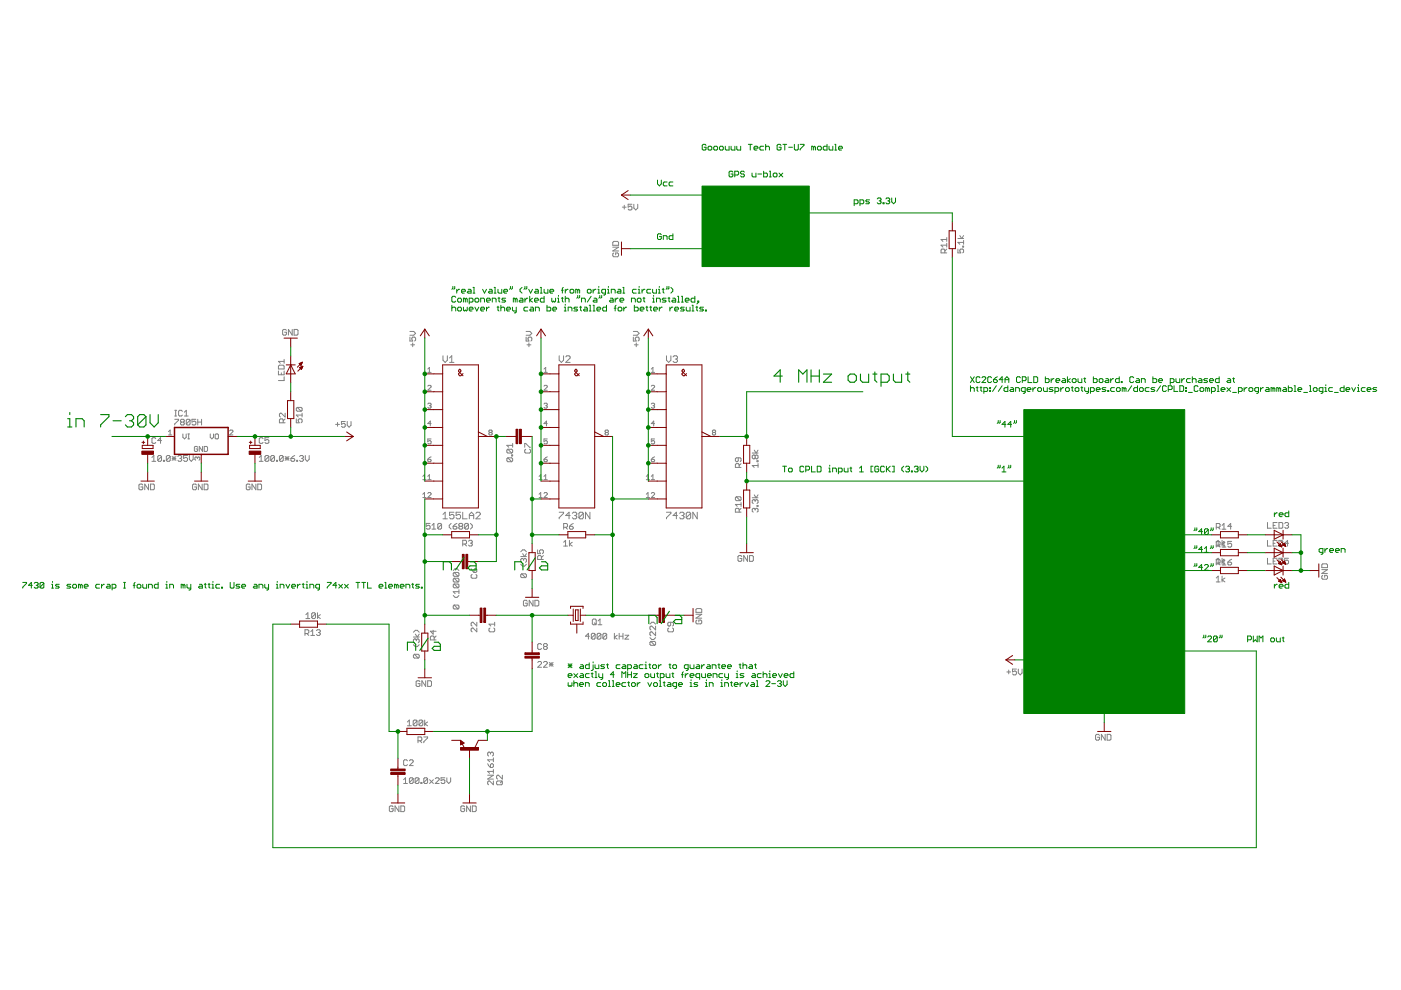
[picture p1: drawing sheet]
<svg xmlns="http://www.w3.org/2000/svg" width="297mm" height="210mm" viewBox="0 0 297 210" stroke-linecap="round" stroke-linejoin="round" font-family="sans-serif">
<g fill="none" stroke="#808080" stroke-width=".21">
<path d="M129.9 52.4h1.2l-1.2 .8h1.2M130.1 53.6l-.2 .2v.4l.2 .2h.8l.2-.2v-.4l-.2-.2h-.4v.4M130.1 51.2h.8l.2 .2v.6h-1.2v-.6zM132 43.9h.8M132.4 43.5v.8M134 43.3h-.8v.6l.4-.2 .4 .2v.4l-.2 .2h-.4l-.2-.2M134.4 43.3v.8l.4 .4 .4-.4v-.8M200.3 53.6v-.6l-.2-.2h-.4l-.2 .2v.6h1.2M200.7 52.8l-.4 .4M200.7 52h-1.2l.4 .4M200.7 50.4v.8M200.7 51.6v.8"/>
<path d="M200.7 50.8h-1.2l.4 .4M203.1 52.8v.8h.6l-.2-.4 .2-.4h.4l.2 .2v.4l-.2 .2M203.1 50.6h1.2M203.5 50l.4 .6 .4-.6M204.1 52.2h.2v.2h-.2zM204.3 51v.8M204.3 51.4h-1.2l.4 .4M59 78.7v.8h1.2v-.8M59.2 77.4h.8l.2 .2v.6h-1.2v-.6zM59.6 79.1v.4M60.2 79.9v.8h-1.2M60.2 76.2v.8"/>
<path d="M60.2 76.6h-1.2l.4 .4M60.7 70l-.2-.2h-.4l-.2 .2v.8l.2 .3h.4l.2-.3v-.4h-.4M62 69.8v1.3l-.8-1.3v1.3M62.4 69.8h.6l.2 .2v.8l-.2 .3h-.6zM86.9 71.5v.8h.6l-.2-.4 .2-.4h.4l.2 .2v.4l-.2 .2M86.9 70.3h.8l.4 .4-.4 .4h-.8M87.1 73.1h.8M87.5 72.7v.8M90.7 78.3l.3-.4v1.1M90.7 79h.7M93.9 75.4v1l.5 .4 .4-.4v-1M95.3 75.9l.5-.5v1.4"/>
<path d="M95.3 76.8h.9M111.5 71.5v.8h.6l-.1-.6 .1-.2h.5l.2 .2v.4l-.2 .2M111.5 70.3h.9l.4 .4-.4 .4h-.9M111.7 73.1h.9M112.1 72.7v.8M115.3 79h.7M115.3 78.3l.4-.4v1.1M118.6 75.4v1l.4 .4 .5-.4v-1M120 75.7l.2-.3h.4l.3 .3v.2l-.9 .9h.9M134.3 71.5v.8h.6l-.2-.4 .2-.4h.4l.2 .2v.4l-.2 .2M134.3 70.3h.8l.4 .4-.4 .4h-.8M134.5 73.1h.8"/>
<path d="M134.9 72.7v.8M138.1 79h.7M138.1 78.3l.3-.4v1.1M141.3 75.4v1l.5 .4 .4-.4v-1M142.7 75.7l.2-.3h.5l.2 .3-.2 .4M143.2 76.1h.2M143.4 76.1l.2 .3-.2 .4h-.5l-.2-.2M32.2 97l.4-.4v1.2M32.2 97.8h.8M33 93l-.2-.2h-.4l-.2 .2v.8l.2 .2h.4l.2-.2M34.2 96.8v.8l-.2 .2h-.4l-.2-.2M34.2 96.8l-.2-.2h-.4l-.2 .2v.8"/>
<path d="M34.2 96.8l-.8 .8M34.2 93.4h-.8l.6-.6v1.2M34.6 97.6h.3v.2h-.3zM35.7 92.2h.7M35.7 91.5l.4-.3v1M36.1 96.8v.8l-.2 .2h-.4l-.2-.2M36.1 96.8l-.2-.2h-.4l-.2 .2v.8M36.1 96.8l-.8 .8M36.5 96.8l.8 .8M36.5 97.2h.8M36.9 96.8v.8M37 88.9h.9v.2l-.9 .8v.2"/>
<path d="M37 88.2h.4M37 87h.4M37.3 87v1.2M37.3 96.8l-.8 .8M37.7 96.8l.2-.2h.4l.2 .2-.2 .4M38.1 97.2h.2M38.3 97.2l.2 .2-.2 .4h-.4l-.2-.2M38.5 89.5l-.2-.2 .2-.4h.4l.2 .2-.2 .4M38.5 89.5l-.2 .2 .2 .4h.4l.2-.2-.2-.4M38.5 89.5h.4M38.7 87.2l-.2-.2h-.4l-.2 .2v.8l.2 .2h.4l.2-.2M38.8 92v.7l.3 .3 .4-.3v-.7"/>
<path d="M39.1 87.4l.4-.4v1.2M39.1 88.2h.8M39.8 96.6h-.9v.6l.4-.2 .5 .2v.4l-.3 .2h-.4l-.2-.2M39.8 93h.4M39.8 92h.4M40 92v1M40.2 96.6v.8l.4 .4 .4-.4v-.8M40.3 89.1l-.2-.2h-.4l-.2 .2v.8M40.3 89.1v.8l-.2 .2h-.4l-.2-.2M40.3 89.1l-.8 .8M41.5 88.9h-.8v.6l.4-.2 .4 .2v.4l-.2 .2h-.4l-.2-.2M41.8 97.1l-.1-.2-.4 .2v.3l.2 .2"/>
<path d="M41.8 97.1l.2-.2 .4 .2v.3l-.2 .2M41.8 97.1v.1M41.9 94.8l-.2-.1h-.3l-.2 .1v.7l.2 .2h.3l.2-.5h-.3M41.9 89.5h.8M41.9 88.9v1.2M42.7 88.9v1.2M42.9 94.7v1l-.7-1v1M43.3 94.7h.5l.2 .1v.7l-.2 .2h-.5zM44.6 92v.7l.3 .3 .4-.3v-.7M45.6 92.2l.2-.2h.3l.2 .2v.7l-.2 .1-.5-.1zM48.7 91.4l.2-.2 .5 .2v.1l-.7 .7h.7M55 97.8h.8"/>
<path d="M55 97l.4-.4v1.2M55.8 93l-.2-.2h-.4l-.2 .2v.8l.2 .2h.4l.2-.2M57 96.8v.8l-.2 .2h-.4l-.2-.2M57 96.8l-.2-.2h-.4l-.2 .2v.8M57 92.8h-.8v.6l.4-.2 .4 .2v.4l-.2 .2h-.4l-.2-.2M57 96.8l-.8 .8M58.2 96.8v.8l-.2 .2h-.4l-.2-.2M58.2 96.8l-.2-.2h-.4l-.2 .2v.8M58.2 96.8l-.8 .8M58.6 97.6h.2v.2h-.2zM60 96.8v.8l-.2 .2h-.4l-.2-.2M60 96.8l-.2-.2h-.4l-.2 .2v.8"/>
<path d="M60 89.6v-.6l-.1-.2h-.5l-.2 .2v.6h1.3M60 96.8l-.8 .8M60.5 97.2h.8M60.5 87.6v.8l-.9-.8-.4 .2v.4l.2 .2M60.5 96.8l.8 .8M60.5 88.8l-.5 .4M60.9 96.8v.8M61.3 96.8l-.8 .8M61.7 97.2h.6l.2 .4-.2 .2h-.4l-.2-.2zM62.5 96.6l-.8 .6M62.8 88.8v.8h.6l-.2-.4 .2-.4h.4l.3 .2v.4l-.3 .2M62.9 97.6h.2v.2h-.2z"/>
<path d="M63 86.4l-.2 .2v.4l.2 .2h.8M63 86.4h.8l.3 .2v.4l-.3 .2M63 86.4l.8 .8M63.5 96.8l.2-.2h.4l.2 .2-.2 .4M63.9 97.2h.2M64.1 87.6v.8M64.1 88h-1.3l.4 .4M64.1 97.2l.2 .2-.2 .4h-.4l-.2-.2M64.7 96.6v.8l.4 .4 .5-.4v-.8M71.2 90h.8M71.6 89.6v.8M73.2 89.4h-.8v.6l.4-.2 .4 .2v.4l-.2 .2h-.4l-.2-.2"/>
<path d="M73.6 89.4v.8l.4 .4 .4-.4v-.8M90.7 97.4h.5l.2 .3-.2 .2h-.3l-.2-.2zM90.7 81.9l.2-.2h.3l.2 .2v.1l-.7 .7h.7M90.7 85.7l.2-.2h.3l.2 .2-.2 .3M91 86h.2M91.2 86l.2 .2-.2 .3h-.3l-.2-.1M91.4 93.1h-.7v.5l.3-.2 .4 .2v.3l-.2 .2h-.3l-.2-.2M91.4 89.8h-.7l.5-.5v1M91.4 96.9l-.7 .5M103.8 91.7l-.1-.2 .1-.3 .6 .2-.2 .3M103.8 91.7l-.1 .2 .1 .3 .6-.1-.2-.4M103.8 91.7h.4"/>
<path d="M107.7 97.1h.8l.2 .2v.4l-.2 .2M107.7 97.1l-.2 .2v.4l.2 .2h.8M107.7 95.2l-.2 .2v.5l.2 .2h.8M107.7 95.2h.8l.2 .2v.5l-.2 .2M107.7 97.1l.8 .8M107.7 95.2l.8 .9M108.5 96.5h.2v.2h-.2zM108.7 94v.8M108.7 94.4h-1.2l.4 .4M111.3 94.8v-.8h.2l.8 .8h.2M111.5 95.2l-.2 .2v.5l.2 .2h.8l.2-.2v-.5l-.2-.2M115.3 97.4h.6l.1 .3-.1 .2h-.4l-.2-.2z"/>
<path d="M115.3 81.9l.2-.2h.4l.1 .2v.1l-.7 .7h.7M115.3 85.7l.2-.2h.4l.1 .2-.1 .3M115.7 86h.2M115.9 86l.1 .2-.1 .3h-.4l-.2-.1M116 93.1h-.7v.5l.4-.2 .3 .2v.3l-.1 .2h-.4l-.2-.2M116 89.8h-.7l.6-.5v1M116 96.9l-.7 .5M128.5 91.7l-.2-.2 .2-.3h.3l.2 .2-.2 .3M128.5 91.7l-.2 .2 .2 .3h.3l.2-.1-.2-.4M128.5 91.7h.3M138.1 97.4h.5l.2 .3-.5 .2-.2-.2zM138.1 81.9l.2-.2 .5 .2v.1l-.7 .7h.7"/>
<path d="M138.1 85.7l.2-.2h.3l.2 .2-.2 .3M138.4 86h.2M138.6 86l.2 .2-.2 .3h-.3l-.2-.1M138.8 89.8h-.7l.5-.5v1M138.8 93.1h-.7v.5l.3-.2 .4 .2v.3l-.2 .2h-.3l-.2-.2M138.8 96.9l-.7 .5M151.2 91.7l-.2-.2 .2-.3h.4l.1 .2-.1 .3M151.2 91.7l-.2 .2 .2 .3h.4l.1-.1-.1-.4M151.2 91.7h.4M156.5 97.1v.6l-.2 .2-.4-.2v-.4l.2-.2h.8l.2 .2v.4l-.2 .2M156.7 99.1v-.6l-.2-.2h-.4l-.2 .2v.6h1.2M157.1 98.3l-.4 .4"/>
<path d="M159.5 96.1h1.2M159.9 95.4l.4 .7 .4-.7M160.1 96.7l-.2-.2-.4 .2v.4l.2 .2 .4-.2M160.1 96.7l.2-.2 .4 .2v.4l-.2 .2-.4-.2M160.1 96.7v.4M160.5 97.7h.2v.2h-.2zM160.7 98.7h-1.2l.4 .4M160.7 98.3v.8M30.3 102.8l-.2-.2h-.4l-.2 .2v.9l.2 .1h.4l.2-.1v-.4h-.4M31.5 102.6v1.2l-.8-1.2v1.2M31.9 102.6h.6l.2 .2v.9l-.2 .1h-.6zM41.7 102.8l-.3-.2h-.4l-.2 .2v.9l.2 .1h.4l.3-.1v-.4h-.4"/>
<path d="M42.9 102.6v1.2l-.8-1.2v1.2M43.3 102.6h.6l.2 .2v.9l-.2 .1h-.6zM53 102.8l-.2-.2h-.4l-.2 .2v.9l.2 .1h.4l.2-.1v-.4h-.4M54.3 102.6v1.2l-.9-1.2v1.2M54.7 102.6h.6l.2 .2v.9l-.2 .1h-.6zM89.6 101l.4-.4v1.1M89.6 104.8l.4-.4v1.1M89.6 101.7h.7M89.6 105.5h.7M90.7 104.6l.2-.2h.3l.2 .2v.2l-.7 .7h.7M90.7 101l.3-.4v1.1M90.7 101.7h.7"/>
<path d="M91.2 111h-.8v.6l.6-.2 .2 .2v.4l-.2 .2h-.4l-.2-.2M91.6 111.4l.4-.4v1.2M91.6 112.2h.8M93.6 111.2l-.2-.2h-.4l-.2 .2v.8M93.6 111.2v.8l-.2 .2h-.4l-.2-.2M93.6 111.2l-.8 .8M93.9 109.1l.5-.5v1.4M93.9 110h.9M95.7 111l-.5 .4v.4l.5 .4M96.1 111.6h.6l.2 .4-.2 .2h-.4l-.2-.2zM96.2 108.6h-.9v.7l.5-.2 .4 .2v.5l-.2 .2h-.5l-.2-.2M96.9 111l-.8 .6"/>
<path d="M97.5 111.6l-.2-.2 .2-.4h.4l.2 .2-.2 .4M97.5 111.6l-.2 .2 .2 .4h.4l.2-.2-.2-.4M97.5 111.6h.4M97.6 108.6h-.9v.7l.7-.2 .2 .2v.5l-.2 .2h-.5l-.2-.2M98.1 108.6v1.4h.9M98.1 115.4h.6l.2-.2v-.4l-.2-.2h-.6v1.2M98.5 115.4l.4 .4M99.3 111.2l-.2-.2h-.4l-.2 .2v.8M99.3 111.2v.8l-.2 .2h-.4l-.2-.2M99.3 111.2l-.8 .8M99.3 114.8l.2-.2h.4l.2 .2-.2 .4M99.5 110v-.9l.5-.5 .4 .5v.9"/>
<path d="M99.5 109.3h.9M99.7 111l.4 .4v.4l-.4 .4M99.7 115.2h.2M99.9 115.2l.2 .2-.2 .4h-.4l-.2-.2M100.9 108.8l.2-.2h.5l.2 .2v.3l-.9 .9h.9M110.4 119.6l.4 .4h.4l.4-.4M110.4 118h1.2M110.4 117l.4-.4h.4l.4 .4M110.8 117.4l.4 .6 .4-.6M111 118.6l-.2-.2-.4 .2v.4l.2 .2M111 118.6l.2-.2 .4 .2v.4l-.2 .2M111 118.6v.2"/>
<path d="M114 116.6v.8h.6l-.2-.4 .2-.4h.4l.2 .2v.4l-.2 .2M114.3 101.7h.7M114.3 105.5h.7M114.3 101l.3-.4v1.1M114.3 104.8l.3-.4v1.1M114.8 118.6v-.6l-.2-.2h-.4l-.2 .2v.6h1.2M115.2 117.8l-.4 .4M115.3 104.6l.2-.2h.4l.1 .2v.2l-.7 .7h.7M115.3 101.7h.7M115.3 101l.4-.4v1.1M118.6 108.6h.9v.2l-.9 1v.2M119.5 111.8h.6l.2-.2v-.4l-.2-.2h-.6v1.2"/>
<path d="M119.5 115l.4-.4v1.2M119.5 115.8h.8M119.9 111.8l.4 .4M120.7 111.6h.6l.2 .4-.2 .2h-.4l-.2-.2zM120.7 114.6v1.2M120.9 109.3h-.9l.6-.7v1.4M121.3 115l-.6 .4 .6 .4M121.3 108.8l.3-.2h.4l.3 .2-.3 .5M121.5 111l-.8 .6M121.8 109.3h.2M122 109.3l.3 .2-.3 .5h-.4l-.3-.2M123.7 108.8v1l-.3 .2h-.4l-.3-.2"/>
<path d="M123.7 108.8l-.3-.2h-.4l-.3 .2v1M123.7 108.8l-1 1M125.1 108.6v1.4l-1-1.4v1.4M137 101.7h.7M137 105.5h.7M137 101l.4-.4v1.1M137 104.8l.4-.4v1.1M138.1 101.7h.7M138.1 104.6l.2-.2h.3l.2 .2v.2l-.7 .7h.7M138.1 101l.3-.4v1.1M141.3 108.6h.9v.2l-.9 1v.2M143.6 109.3h-.9l.7-.7v1.4"/>
<path d="M144.1 108.8l.2-.2h.5l.2 .2-.2 .5M144.6 109.3h.2M144.8 109.3l.2 .2-.2 .5h-.5l-.2-.2M146.4 108.8v1l-.2 .2h-.5l-.2-.2M146.4 108.8l-.2-.2h-.5l-.2 .2v1M146.4 108.8l-.9 1M147.8 108.6v1.4l-.9-1.4v1.4M156.1 105.3l-.2 .2v.4l.2 .3h.8M156.1 105.3h.8l.2 .2v.4l-.2 .3M156.1 105.3l.8 .9M156.7 108.6v-.6l-.2-.2h-.4l-.2 .2v.6h1.2M157.1 106.6v.8"/>
<path d="M157.1 107.8l-.4 .4M157.1 107h-1.2l.4 .4M157.3 118l-.2-.2h-.4l-.2 .2v.8l.2 .2h.4l.2-.2v-.4h-.4M158.5 117.8v1.2l-.8-1.2v1.2M158.9 117.8h.6l.2 .2v.8l-.2 .2h-.6zM159.5 105.5h1.2M159.9 104.9l.4 .6 .4-.6M160.1 106.2l.2-.3 .4 .3v.4l-.2 .2M160.1 108l.2-.2 .4 .2v.4l-.2 .2M160.1 106.2l-.2-.3-.4 .3v.4l.2 .2M160.1 108l-.2-.2-.4 .2v.4l.2 .2M160.1 106.2v.1"/>
<path d="M160.1 108v.2M160.5 107.2h.2v.2h-.2zM257.9 111.8h.6l.2-.2v-.4l-.2-.2h-.6v1.2M257.9 115.8h.8M257.9 115l.4-.4v1.2M257.9 118.8l.4-.4v1.2M257.9 119.6h.8M257.9 115.6h.6l.2-.2v-.4l-.2-.2h-.6v1.2M257.9 119.4h.6l.2-.2v-.4l-.2-.2h-.6v1.2M258.3 111.8l.4 .4M258.3 115.6l.4 .4M258.3 119.4l.4 .4"/>
<path d="M259.1 114.6v1.2M259.1 118.4v1.2M259.1 112.2h.8M259.1 111.4l.4-.4v1.2M259.1 115.2l.4-.4v1.2M259.1 119l.4-.4v1.2M259.1 116h.8M259.1 119.8h.8M259.7 115l-.6 .4 .6 .4M259.7 118.8l-.6 .4 .6 .4M260.3 119.2h.6l.2 .4-.2 .2h-.4l-.2-.2zM261.1 111.6h-.8l.6-.6v1.2"/>
<path d="M261.1 114.8h-.8v.6l.4-.2 .4 .2v.4l-.2 .2h-.4l-.2-.2M261.1 118.6l-.8 .6M268.7 114.6v1.2h.8M268.7 118.4v1.2h.8M268.7 110.8v1.2h.8M269.9 119h.4M269.9 115.2h.4M269.9 111.4h.4M270.8 114.6h-.9v1.2h.9M270.8 118.4h-.9v1.2h.9M270.8 110.8h-.9v1.2h.9M271.2 114.6h.6l.2 .2v.8l-.2 .2h-.6z"/>
<path d="M271.2 118.4h.6l.2 .2v.8l-.2 .2h-.6zM271.2 110.8h.6l.2 .2v.8l-.2 .2h-.6zM272.4 111l.2-.2h.4l.2 .2-.2 .4M272.8 111.4h.2M273 111.4l.2 .2-.2 .4h-.4l-.2-.2M273.2 118.4h-.8v.6l.4-.2 .4 .2v.4l-.2 .2h-.4l-.2-.2M273.2 115.2h-.8l.6-.6v1.2M280.4 119.5h.9l.2 .3v.6h-1.3v-.6zM64.7 134.3h.6l.2-.2v-.4l-.2-.2h-.6v1.2M64.9 130.3l.4-.4v1.2M64.9 131.1h.8M65.1 134.3l.4 .4"/>
<path d="M65.9 133.9l.4-.4v1.2M65.9 134.7h.8M66.9 130.1v.8l-.2 .2h-.4l-.2-.2M66.9 130.1l-.2-.2h-.4l-.2 .2v.8M66.9 130.1l-.8 .8M67.1 133.7l.2-.2h.4l.2 .2-.2 .4M67.3 129.9v1.2M67.5 134.1h.2M67.7 134.1l.2 .2-.2 .4h-.4l-.2-.2M67.9 130.3l-.6 .4 .6 .4M87.7 136.7l.4 .4h.4l.4-.4M87.7 135.1h1.2"/>
<path d="M87.7 134l.4-.4h.4l.4 .4M87.9 138.7l-.2 .2v.4l.2 .2h.8M87.9 138.7h.8l.2 .2v.4l-.2 .2M87.9 138.7l.8 .8M88.1 134.5l.4 .6 .4-.6M88.3 135.7l-.2-.2-.4 .2v.4l.2 .2M88.3 135.7l.2-.2 .4 .2v.4l-.2 .2M88.3 135.7v.2M91.8 133.6v.9l-.6-.7h1.3M92.1 135.7v-.6l-.3-.2h-.4l-.2 .2v.6h1.3M92.5 134.9l-.4 .4M96.1 126.3l.4 .4h.4l.4-.4"/>
<path d="M96.1 121l.4-.4h.4l.4 .4M96.3 121.4l.8 .8M96.3 121.4l-.2 .2v.4l.2 .2h.8M96.3 122.6l-.2 .2v.4l.2 .2h.8M96.3 123.8l-.2 .2v.4l.2 .2h.8M96.3 128.3l-.2 .2v.4l.2 .2h.8M96.3 128.3h.8l.2 .2v.4l-.2 .2M96.3 121.4h.8l.2 .2v.4l-.2 .2M96.3 122.6h.8l.2 .2v.4l-.2 .2M96.3 123.8h.8l.2 .2v.4l-.2 .2M96.3 128.3l.8 .8M96.3 123.8l.8 .8"/>
<path d="M96.3 122.6l.8 .8M97.3 125v.9M97.3 125.5h-1.2l.4 .4M99.9 120.6l.6 .8M100.1 121.8l-.2 .2v.4l.2 .2h.8l.2-.2v-.4l-.2-.2M100.5 120.8l.2-.2 .4 .2v.4l-.2 .2h-.4zM101.1 131.9v.8l-.8-.8-.4 .2v.4l.2 .2M101.1 133.2v.8l-.8-.8-.4 .1v.5l.2 .2M103.9 133.2l-.2 .1v.5l.2 .2h.8l.2-.2v-.5l-.2-.1M104.9 131.9v.8M104.9 132.3h-1.2l.4 .4M110.6 121.7l-.2 .2v.4l.2 .2h.8"/>
<path d="M110.6 121.7h.8l.2 .2v.4l-.2 .2M110.6 121.7l.8 .8M111.8 127.5l-.2-.2h-.4l-.2 .2v.8l.2 .2h.4l.2-.2v-.4h-.4M113 127.3v1.2l-.8-1.2v1.2M113.4 127.3h.6l.2 .2v.8l-.2 .2h-.6zM114.8 136.7l-.2-.2h-.4l-.2 .2v.8l.2 .2h.4l.2-.2M115.4 137.1h.4M115.4 137.1l-.2-.2 .2-.4h.4l.2 .2-.2 .4M115.4 137.1l-.2 .2 .2 .4h.4l.2-.2-.2-.4M125 134.9h-.9l.7-.6v1.2M125.8 131.3h.4l.2 .2v.8l-.2 .2h-.4l-.2-.2v-.8zM126 132.1l.4 .4"/>
<path d="M126.2 134.5l-.2-.2h-.4l-.2 .2v.8M126.2 134.5v.8l-.2 .2h-.4l-.2-.2M126.2 134.5l-.8 .8M126.8 132.5h.8M126.8 131.7l.4-.4v1.2M127.4 134.5l-.2-.2h-.4l-.2 .2v.8M127.4 134.5v.8l-.2 .2h-.4l-.2-.2M127.4 134.5l-.8 .8M128.6 134.5l-.2-.2h-.4l-.2 .2v.8M128.6 134.5v.8l-.2 .2h-.4l-.2-.2M128.6 134.5l-.8 .8M130.3 134.3v1.2"/>
<path d="M130.9 134.7l-.6 .4 .6 .4M131.3 134.9h.8M131.3 134.3v1.2M132.1 134.3v1.2M132.5 134.7h.8l-.8 .8h.8M137.8 132.3l.4-.4h.4l.4 .4M137.8 135.2l.4 .4h.4l.4-.4M138 136l-.2 .2v.4l.2 .2h.8M138 136h.8l.2 .2v.4l-.2 .2M138 136l.8 .8M139 132.8v.8l-.8-.8-.4 .1v.4l.2 .3M139 134v.8l-.8-.8-.4 .2v.4l.2 .2"/>
<path d="M141.8 133.2l-.2 .1v.5l.2 .2h.8l.2-.2v-.5l-.2-.1M142.2 131.9v.6l-.2 .2-.4-.2v-.4l.2-.2h.8l.2 .2v.4l-.2 .2M147.6 129.2l.2-.2h.8l.2 .2v.6h-1.2zM147.6 130.2h1.2l-1.2 .9h1.2M147.8 131.5l-.2 .2v.4l.2 .2h.8l.2-.2v-.4l-.2-.2h-.4v.4M257.9 123.4h.8M257.9 122.6l.4-.4v1.2M259.1 122.2v1.2M259.7 122.6l-.6 .4 .6 .4M280.2 120.8h1.3l-1.3 .8h1.3M280.4 122l-.2 .2v.4l.2 .2h.9l.2-.2v-.4l-.2-.2h-.4v.4M86.4 153.1l.4-.4v1.2"/>
<path d="M86.4 153.9h.8M88.4 152.9l-.2-.2h-.4l-.2 .2v.8M88.4 152.9v.8l-.2 .2h-.4l-.2-.2M88.4 152.9l-.8 .8M88.6 157.1h.6l.2-.2v-.4l-.2-.2h-.6v1.2M89 144.5l-.2-.2h-.4l-.2 .2v.9l.2 .1h.4l.2-.1v-.5h-.4M89 157.1l.4 .4M89.6 152.9l-.2-.2h-.4l-.2 .2v.8M89.6 152.9v.8l-.2 .2h-.4l-.2-.2M89.6 152.9l-.8 .8M89.9 156.3h.8v.2l-.8 .8v.2M90 152.7v1.2"/>
<path d="M90.3 144.3v1.2l-.8-1.2v1.2M90.7 153.1l-.7 .4 .7 .4M90.7 144.3h.6l.2 .2v.9l-.2 .1h-.6zM104 159.7l.2-.2 .4 .2v.4l-.2 .2M104 159.7l-.2-.2-.4 .2v.4l.2 .2M104 159.7v.2M114 140.5l.2-.2h.4l.2 .2v.2l-.8 .8h.8M115.2 140.5l.2-.2h.4l.2 .2v.2l-.8 .8h.8M116.5 140.5l.8 .8M116.5 140.9h.8M116.9 140.5v.8M117.3 140.5l-.8 .8"/>
<path d="M213.5 142.5h.8M213.9 142.1v.8M215.5 141.9h-.8v.6l.4-.2 .4 .2v.4l-.2 .2h-.4l-.2-.2M215.9 141.9v.8l.4 .4 .4-.4v-.8M233.1 155.9l-.2-.2h-.4l-.2 .2v.8l.2 .2h.4l.2-.2v-.4h-.4M234.3 155.7v1.2l-.8-1.2v1.2M234.7 155.7h.6l.2 .2v.8l-.2 .2h-.6zM83.4 171.1l-.3-.2h-.4l-.2 .2v.8l.2 .2h.4l.3-.2v-.4h-.4M84.6 170.9v1.2l-.8-1.2v1.2M85 170.9h.6l.2 .2v.8l-.2 .2h-.6zM85.6 165.3l.4-.4v1.2M85.6 166.1h.8"/>
<path d="M86.4 161.3l-.2-.2h-.4l-.2 .2v.8l.2 .2h.4l.2-.2M86.8 161.3l.2-.2h.4l.2 .2v.2l-.8 .8h.8M87.6 165.1v.8l-.2 .2h-.4l-.2-.2M87.6 165.1l-.2-.2h-.4l-.2 .2v.8M87.6 165.1l-.8 .8M88.8 165.1v.8l-.2 .2h-.4l-.2-.2M88.8 165.1l-.2-.2h-.4l-.2 .2v.8M88.8 165.1l-.8 .8M89.2 165.9h.3v.2h-.3zM90.7 165.1v.8l-.2 .2h-.5l-.1-.2M90.7 165.1l-.2-.2h-.5l-.1 .2v.8M90.7 165.1l-.8 .8"/>
<path d="M91.1 165.3l.8 .8M91.9 165.3l-.8 .8M92.3 165.1l.2-.2h.4l.2 .2v.2l-.8 .8h.8M94.3 164.9h-.8v.6l.4-.2 .4 .2v.4l-.2 .2h-.4l-.2-.2M94.7 164.9v.8l.4 .4 .4-.4v-.8M98.5 171.1l-.2-.2h-.4l-.2 .2v.8l.2 .2h.4l.2-.2v-.4h-.4M99.7 170.9v1.2l-.8-1.2v1.2M100.1 170.9h.7l.2 .2v.8l-.2 .2h-.7zM103.4 164.4h1.2l-1.2 .8h1.2M103.4 161.9l.6 .8M104 162.1l.4-.2 .2 .2v.4l-.2 .2h-.4zM104.6 163.6h-1.2l.4 .4"/>
<path d="M104.6 160.7v.8M104.6 163.2v.8M104.6 165.6v.8l-.8-.8-.4 .2v.4l.2 .2M104.6 161.1h-1.2l.4 .4M105.3 165.8l.2-.2h.8l.2 .2v.4l-.2 .2h-.8l-.2-.2zM106.5 164.4v.8l-.8-.8-.4 .2v.4l.2 .2M106.5 165.6l-.4 .4"/>
</g>
<g fill="none" stroke="#800000" stroke-width=".21">
<path d="M131.8 51.3v2.8M131.8 52.7h1.9M131.8 41.4l1.4 .9M131.8 41.4h1.9M133.2 40.4l-1.4 1M201.2 48.9h1.4v3.8h-1.4zM201.9 47v1.9M201.9 52.7v1.9M60.2 71.7h2.9M60.7 77.4h1.9M61.6 77.4l1 1.9h-1.9zM61.6 71.7v1.9"/>
<path d="M61.6 75.5v5.7M63.4 77.1l.7-.3-.3 .7zM63.5 77.1h.5M63.5 77.9h.6M63.5 77.2h.4M63.5 77h.5M63.6 78h.4M63.6 77.3h.3M63.7 78.1h.3M63.7 77.4h.2M63.7 77.9h.4M63.7 77h.3"/>
<path d="M63.8 78.2h.2M63.8 77.4h.1M63.9 78.3h.1M63.9 77.8h.2M63.9 76.9h.2M64.1 76.8l-1 1.1M64.1 77.7h.1M64.2 77.7l-1.1 1M64.2 77.7l-.3 .6-.4-.4M64.2 77.7l-.7 .2M90.1 79.3h3.8M90.1 69.8l.9 1.4"/>
<path d="M90.1 69.8l-1 1.4M90.1 69.8v1.9M93.9 77.4h7.5v30.3h-7.5zM98.2 79.2l-.5 .5-.5-.3v-.2l.5-.5-.2-.4-.3 .4 1 1M114.7 79.3h3.8M114.7 69.8l1 1.4M114.7 69.8l-.9 1.4M114.7 69.8v1.9M118.5 77.4h7.6v30.3h-7.6zM122.8 79.2l-.5 .5-.4-.3v-.2l.4-.5-.2-.4-.2 .4 .9 1M137.5 79.3h3.7M137.5 69.8l.9 1.4"/>
<path d="M137.5 69.8l-1 1.4M137.5 69.8v1.9M141.2 77.4h7.6v30.3h-7.6zM145.6 79.2l-.5 .5h-.2l-.3-.3v-.2l.5-.5v-.2l-.2-.2-.3 .2v.2l1 1M30.1 93.8h.6M30.2 94.4h2.2v.7h-2.2zM30.4 93.5v.6M31.3 92.5v1.9M31.3 96.3v1.9M35.1 92.5h1.9M42.7 96.3v1.9M48.4 92.5h1.9"/>
<path d="M52.9 93.8h.5M52.9 94.4h2.3v.7h-2.3zM53.1 93.5v.6M54.1 92.5v1.9M54.1 96.3v1.9M61 84.9h1.3v3.9h-1.3zM61.6 83.1v1.8M61.6 88.8v1.8M73 92.5h1.9M73.5 91.6l1.4 .9M74.9 92.5l-1.4 1M90.1 83.1h3.8"/>
<path d="M90.1 86.8h3.8M90.1 90.6h3.8M90.1 94.4h3.8M90.1 98.2h3.8M101.4 91.6l1.9 .9M101.4 92.5h3.8M107.1 92.5h2.3M110.5 92.5h2.3M114.7 83.1h3.8M114.7 86.8h3.8M114.7 90.6h3.8M114.7 94.4h3.8"/>
<path d="M114.7 98.2h3.8M126.1 92.5h3.8M126.1 91.6l1.9 .9M137.5 83.1h3.7M137.5 86.8h3.7M137.5 90.6h3.7M137.5 94.4h3.7M137.5 98.2h3.7M148.8 92.5h3.8M148.8 91.6l1.9 .9M157.6 94.4h1.4v3.8h-1.4zM158.3 92.5v1.9"/>
<path d="M158.3 98.2v1.9M29.9 102h2.8M31.3 100.1v1.9M41.3 102h2.8M42.7 100.1v1.9M52.6 102h2.9M54.1 100.1v1.9M90.1 102h3.8M90.1 105.8h3.8M93.9 113.4h1.9M95.8 112.7h3.7v1.3h-3.7zM95.8 119.1h2.2"/>
<path d="M99.2 119.1h2.2M99.5 113.4h1.9M112.1 117.2h1.4v3.8h-1.4zM112.8 115.3v1.9M114.7 102h3.8M114.7 105.8h3.8M118.5 113.4h1.9M120.4 112.7h3.8v1.3h-3.8zM124.2 113.4h1.9M137.5 102h3.7M137.5 105.8h3.7M156.9 117.2h2.8"/>
<path d="M157.6 103.9h1.4v3.8h-1.4zM158.3 102v1.9M158.3 107.7v1.9M158.3 115.3v1.9M256.9 113.4h1.9M256.9 117.2h1.9M258.8 112.7h3.8v1.3h-3.8zM258.8 116.5h3.8v1.3h-3.8zM262.6 113.4h1.9M262.6 117.2h1.9M268.2 113.4h5.7M268.2 117.2h5.7"/>
<path d="M270.2 112.4l1.8 1-1.8 .9zM270.2 116.2l1.8 1-1.8 .9zM270.7 114.9l1.1 1.1M270.7 118.7l1.1 1M271.1 115.7l.4-.4 .3 .7zM271.1 119.4l.4-.3 .3 .6zM271.1 115.7h.5M271.1 119.4h.5M271.2 115.6h.4M271.2 119.5h.5M271.2 119.3h.4M271.3 115.7h.4"/>
<path d="M271.3 115.5h.3M271.3 119.3h.2M271.3 115.4h.2M271.4 119.2h.1M271.4 119.6h.3M271.4 115.3h.1M271.4 119.1h.1M271.5 115.8h.2M271.6 114.8l1 1M271.6 118.6l1 1M271.6 119.7h.1M271.7 115.9h.1"/>
<path d="M271.9 115.6h.6M271.9 115.6l.7 .2M271.9 115.6l.4-.4 .3 .6M271.9 119.3h.6M272 115.5h.5M272 112.4v1.9M272 116.2v1.9M272 119.3h.4M272.1 115.4h.3M272.1 119.4h.4M272.1 119.2h.3M272.1 115.7h.4"/>
<path d="M272.2 115.3h.2M272.2 119.1h.2M272.3 115.2h.1M272.3 119.5h.2M272.3 119h.1M272.3 115.7h.3M272.3 119l-.4 .4 .7 .2M272.3 119l.3 .6M272.5 119.6h.1M272.5 115.8h.1M279.6 119.5v2.9M61.6 132.3h1.9"/>
<path d="M63.5 131.7h3.8v1.3h-3.8zM67.3 132.3h1.9M89.4 134.2h1.3v3.8h-1.3zM90.1 132.3v1.9M90.1 138v1.9M99.5 130.5h2.3M103 130.5h2.2M111.4 126.6h2.8M112.8 121v1.9M112.8 124.8v1.8M112.8 136.1v2.3M112.8 139.5v2.3"/>
<path d="M120.4 130.5h1.1M121 129v-.5h2.6v.5M121 131.9v.4h2.6v-.4M121.5 129.1v2.7M122 129.3h.6v2.3h-.6zM122.3 132.3v1.9M123 130.5h1.2M123 129.1v2.7M137.5 130.5h2.2M140.9 130.5h2.3M145 130.5h1.9M146.9 129v2.9"/>
<path d="M213.3 139.9l1.4 1M213.3 139.9h1.9M214.7 139l-1.4 .9M256.9 121h1.9M258.8 120.3h3.8v1.3h-3.8zM262.6 121h1.9M268.2 121h5.7M270.2 120l1.8 1-1.8 .9zM270.7 122.5l1.1 1M271.1 123.2h.5M271.2 123.3h.5M271.2 123.1h.4"/>
<path d="M271.3 123h.2M271.4 123.4h.3M271.4 122.9h.1M271.5 122.9l-.4 .3 .7 .3M271.5 122.9l.3 .6M271.5 122.9h.1M271.5 123.4h.2M271.6 122.4l1 1M271.7 123.5h.1M271.9 123.1l.7 .3M271.9 123.1l.4-.3 .3 .6M272 123.1h.5"/>
<path d="M272 120v1.9M272.1 123.2h.4M272.1 123h.3M272.1 122.9h.3M272.2 122.9h.2M272.2 123.3h.3M272.3 122.8h.1M272.4 123.4h.2M277.7 121h1.9M84.4 155.1h1.9M86.3 154.4h3.8v1.3h-3.8zM88.6 143.7h2.9"/>
<path d="M90.1 141.8v1.9M90.1 155.1h1.9M95.8 157h1.8M97.6 157l.8 .5-.8 .4zM98 157.7l.5 .9M98 157.5h-.2v.2l.4-.2-.5-.3v.5M99.5 158.9v1.9M103.3 157h-1.9l-.7 1.5M232.7 155.1h2.8M234.1 153.2v1.9M83 170.2h2.8M84.4 160.8v2.2"/>
<path d="M84.4 164.2v2.3M84.4 168.4v1.8M98.1 170.2h2.9M99.5 168.4v1.8"/>
</g>
<g fill="#800000" stroke="#800000" stroke-width=".21">
<path d="M101.8 128.9h.4v3.1h-.4z"/>
<path d="M102.6 128.9h.4v3.1h-.4z"/>
<path d="M82.8 163.8h3.1v.4h-3.1z"/>
<path d="M82.8 163h3.1v.4h-3.1z"/>
<path d="M30.1 95.7h2.4v.6h-2.4z"/>
<path d="M52.8 95.7h2.5v.6h-2.5z"/>
<path d="M98 117.5h.4v3.1h-.4z"/>
<path d="M98.8 117.5h.4v3.1h-.4z"/>
<path d="M109.4 91h.4v3.1h-.4z"/>
<path d="M110.2 91h.3v3.1h-.3z"/>
<path d="M97.6 158.5h3.9v.5h-3.9z"/>
<path d="M111.3 139.1h3v.4h-3z"/>
<path d="M111.3 138.4h3v.4h-3z"/>
<path d="M139.7 128.9h.4v3.1h-.4z"/>
<path d="M140.5 128.9h.4v3.1h-.4z"/>
</g>
<path d="M37 90.6h11.4v5.7h-11.4z" fill="none" stroke="#800000" stroke-width=".32"/>
<g fill="none" stroke="#008000" stroke-width=".21">
<path d="M139.4 38.2v.8l.4 .4 .4-.4v-.8M141.4 38.6h-.6l-.2 .2v.4l.2 .2h.6M142.7 38.6h-.7l-.1 .2v.4l.1 .2h.7M149.7 30.8l-.2-.2h-.4l-.2 .2v.8l.2 .2h.4l.2-.2v-.4h-.4M150.3 31h.4l.2 .2v.4l-.2 .2h-.4l-.2-.2v-.4zM151.5 31h.4l.2 .2v.4l-.2 .2h-.4l-.2-.2v-.4zM152.8 31h.4l.2 .2v.4l-.2 .2h-.4l-.3-.2v-.4zM153.8 31v.6l.2 .2h.6v-.8M155 31v.6l.2 .2h.6v-.8M155.4 36.5l-.2-.2h-.4l-.2 .2v.8l.2 .2h.4l.2-.2v-.4h-.4M155.8 37.1h.6l.2-.2v-.4l-.2-.2h-.6v1.2M156.2 31v.6l.2 .2h.6v-.8"/>
<path d="M157.8 36.5l-.2-.2h-.4l-.2 .2 .2 .4h.4l.2 .2-.2 .4h-.4l-.2-.2M158.7 30.6h.8M159.1 30.6v1.2M159.4 36.7v.6l.3 .2h.6v-.8M159.9 31.4h.8l-.2-.4h-.4l-.2 .2v.4l.2 .2h.4M160.7 36.9h.8M161.9 36.3v1.2h.6l.2-.2v-.4l-.2-.2h-.6M161.9 31h-.6l-.2 .2v.4l.2 .2h.6M162.3 31.2l.2-.2h.4l.2 .2v.6M162.3 30.6v1.2M163.1 36.3h.2v1.2M163.1 37.5h.4"/>
<path d="M163.9 36.9l.2-.2h.4l.2 .2v.4l-.2 .2h-.4l-.2-.2zM165.2 36.7l.8 .8M165.6 30.8l-.2-.2h-.4l-.2 .2v.8l.2 .2h.4l.2-.2v-.4h-.4M166 36.7l-.8 .8M166 30.6h.8M166.4 30.6v1.2M167.2 31.2h.8M168.4 30.6v1l.2 .2h.4l.2-.2v-1M169.7 30.6h.8v.2l-.8 .8v.2M172.5 31.2l-.4-.2v.8M172.5 31.2v.6M172.5 31.2l.2-.2 .2 .2v.6"/>
<path d="M173.3 31.2l.2-.2h.4l.2 .2v.4l-.2 .2h-.4l-.2-.2zM175.3 30.6v1.2h-.5l-.3-.2v-.4l.3-.2h.5M175.8 31v.6l.2 .2h.6v-.8M177 30.6h.2v1.2M177 31.8h.4M177.8 31.4h.8l-.2-.4h-.4l-.2 .2v.4l.2 .2h.4M133.7 41.4h15.1M133.7 52.7h15.1M140.2 49.8l-.2-.2h-.4l-.2 .2v.8l.2 .2h.4l.2-.2v-.4h-.4M140.6 50.8v-.8h.6l.2 .2v.6M142.7 49.6v1.2h-.7l-.1-.2v-.4l.1-.2h.7M171.6 45.1h30.3v1.9"/>
<path d="M181.1 43.2h.6l.2-.2v-.4l-.2-.2h-.6v1.2M182.3 43.2h.6l.2-.2v-.4l-.2-.2h-.6v1.2M184.4 42.4h-.7l-.1 .2 .1 .2h.4l.3 .2-.3 .2h-.5M186 42.2l.2-.2h.4l.2 .2-.2 .4M186.4 42.6h.2M186.6 42.6l.2 .2-.2 .4h-.4l-.2-.2M187.2 43h.2v.2h-.2zM187.8 42.2l.2-.2h.4l.2 .2-.2 .4M188.2 42.6h.2M188.4 42.6l.2 .2-.2 .4h-.4l-.2-.2M189.1 42v.8l.4 .4 .4-.4v-.8M201.9 54.6v37.9h15.2"/>
<path d="M61.6 73.6v1.9M90.1 71.7v30.3M95.8 64.7v1.2M95.8 65.3l.2-.2h.4l.2 .2v.6M96 60.7v.4l-.2 .2M96.4 60.7v.4l-.2 .2M96.6 63l-.2-.2h-.4l-.2 .2v.8l.2 .3h.4l.2-.3M96.8 61.3v.8M97 63.4l.2-.2h.4l.2 .2v.4l-.2 .3h-.4l-.2-.3zM97 65.3l.2-.2h.4l.2 .2v.4l-.2 .2h-.4l-.2-.2zM97.4 61.3h-.2l-.4 .4M97.9 61.7h.8l-.3-.4h-.4l-.1 .2v.5l.1 .1h.4"/>
<path d="M98.3 65.1v.6l.1 .2 .3-.2 .2 .2 .2-.2v-.6M98.7 63.4v.7M98.7 63.4l-.4-.2v.9M98.7 63.4l.2-.2 .2 .2v.7M99.3 61.3h.4l.2 .2v.6h-.6l-.2-.1 .2-.3h.6M99.5 64.1h.6l.2-.3v-.4l-.2-.2h-.6v1.3M99.5 65.5h.8l-.2-.4h-.4l-.2 .2v.4l.2 .2h.4M100.3 62.1h.4M100.3 60.9h.2v1.2M100.7 63.4l.2-.2h.4l.2 .2v.4l-.2 .3h-.4l-.2-.3zM100.7 65.1l.4 .8 .4-.8M101.9 64.1v-.9h.6l.2 .2v.7"/>
<path d="M101.9 65.5h.8l-.2-.4h-.4l-.2 .2v.4l.2 .2h.4M102.3 61.3l.4 .8 .4-.8M103.1 63.6h.8l-.2-.4h-.4l-.2 .2v.4l.2 .3h.4M103.1 65.1v.8M103.7 65.1h-.2l-.4 .4M103.8 61.3h.4l.2 .2v.6h-.6l-.3-.1 .3-.3h.6M104.4 64.1v-.9h.6l.2 .2v.7M104.8 62.1h.4M104.8 60.9h.2v1.2M105.4 65.1h.4M105.6 61.3v.7l.2 .1h.6v-.8M105.6 64.9v.8l.2 .2"/>
<path d="M105.6 63.2h.4M105.8 63v.8l.2 .3M106.2 65.3l.2-.2h.4l.2 .2v.6M106.2 64.7v1.2M106.8 61.7h.8l-.2-.4h-.4l-.2 .2v.5l.2 .1h.4M107.2 63.2h-.6l-.2 .2 .2 .2h.4l.2 .2-.2 .3h-.6M107.4 65.5h.8l-.2-.4h-.4l-.2 .2v.4l.2 .2h.4M108.2 60.7v.4l-.2 .2M108.6 60.7v.4l-.2 .2M108.6 65.1v.6l.2 .2h.7M109.2 63.4l-.4-.2v.9M109.2 63.4v.7"/>
<path d="M109.2 63.4l.3-.2 .1 .2v.7M109.5 65.1v1l-.4 .2M110.3 63.2h.4l.2 .2v.7h-.6l-.2-.3 .2-.2h.6M110.7 60.9l-.4 .4v.4l.4 .4M111.3 60.7v.4l-.2 .2M111.3 63.2v.9M111.7 60.7v.4l-.2 .2M111.9 63.2h-.2l-.4 .4M111.9 65.1h-.6l-.2 .2v.4l.2 .2h.6M112.1 61.3l.4 .8 .4-.8M112.3 62.8v1.3M112.5 65.1h.4l.2 .2v.6h-.6l-.2-.2 .2-.2h.6"/>
<path d="M112.9 63.2l-.6 .4 .6 .5M113.3 63.6h.8l-.2-.4h-.4l-.2 .2v.4l.2 .3h.4M113.5 61.3h.4l.2 .2v.6h-.6l-.2-.1 .2-.3h.6M113.5 65.9v-.8h.6l.2 .2v.6M114.6 62.1h.4M114.6 60.9h.1v1.2M114.7 71.7v30.3M115.4 61.3v.7l.2 .1h.6v-.8M115.4 62.8v1.3h-.7l-.1-.3v-.4l.1-.2h.7M116 64.7v1.2h.6l.2-.2v-.4l-.2-.2h-.6M116.6 61.7h.8l-.2-.4h-.4l-.2 .2v.5l.2 .1h.4M117 63.2v.6l.2 .3 .2-.3 .2 .3 .2-.3v-.6"/>
<path d="M117.2 65.5h.8l-.2-.4h-.4l-.2 .2v.4l.2 .2h.4M118.2 64.1h.4M118.2 63.2h.2v.9M118.4 62.6v.2M119 61.5h.4M119 63.2h.4M119.2 63v.8l.2 .3M119.4 60.9l-.2 .2v1M119.6 65.1h.2v.8M119.6 65.9h.4M119.8 61.3v.8M119.8 62.8v1.3"/>
<path d="M119.8 64.5v.2M119.8 63.4l.2-.2h.4l.2 .2v.7M120.4 61.3h-.2l-.4 .4M120.5 65.9v-.8h.6l.2 .2v.6M120.9 61.5l.2-.2h.4l.2 .2v.5l-.2 .1h-.4l-.2-.1zM122.5 65.1h-.6l-.2 .2 .8 .4-.2 .2h-.6M122.5 61.5l-.4-.2v.8M122.5 61.5v.6M122.5 62.6v.4l-.2 .2M122.5 61.5l.2-.2 .2 .2v.6M122.9 62.6v.4l-.2 .2M122.9 65.1h.4"/>
<path d="M123.1 64.9v.8l.2 .2M123.3 64.1v-.9h.6l.2 .2v.7M123.9 65.1h.4l.2 .2v.6h-.6l-.2-.2 .2-.2h.6M124.7 61.3h.4l.2 .2v.5l-.2 .1h-.4l-.2-.1v-.5zM124.9 65.9h.4M124.9 64.7h.2v1.2M125.3 62.8l-.8 1.3M125.8 61.3v.8M125.8 65.9h.4M125.8 64.7h.1v1.2M125.9 63.2h.4l.3 .2v.7h-.7l-.1-.3 .1-.2h.7M126.3 61.3h-.1l-.4 .4"/>
<path d="M126.6 65.5h.8l-.2-.4h-.4l-.2 .2v.4l.2 .2h.4M126.8 61.3h.2v.8M126.8 62.1h.4M127 60.7v.2M127.2 62.6v.4l-.2 .2M127.6 62.6v.4l-.2 .2M128.4 62.1h-.6l-.2-.1v-.5l.2-.2h.6v1.1l-.4 .1M128.6 64.7v1.2h-.6l-.2-.2v-.4l.2-.2h.6M128.8 61.3h.2v.8M128.8 62.1h.4M129 60.7v.2M129.4 63.2h.4l.2 .2v.7h-.6l-.2-.3 .2-.2h.6"/>
<path d="M129.6 62.1v-.8h.6l.2 .2v.6M130.2 65.3h.4M130.4 63.2v.9M130.6 64.7l-.2 .2v1M131 61.3h.4l.2 .2v.6h-.6l-.2-.1 .2-.3h.6M131 63.2h-.2l-.4 .4M131.2 65.1h.4l.2 .2v.4l-.2 .2h-.4l-.2-.2v-.4zM131.4 63.6h.8l-.1-.4h-.4l-.3 .2v.4l.3 .3h.4M132.1 62.1h.4M132.1 60.9h.1v1.2M132.2 65.1v.8M132.9 65.1l-.7 .4"/>
<path d="M133.9 64.1v-.9h.6l.2 .2v.7M134.5 64.7v1.2h.6l.2-.2v-.4l-.2-.2h-.6M134.9 61.3h-.6l-.2 .2v.5l.2 .1h.6M135.3 61.3h.2v.8M135.3 62.1h.4M135.3 63.2h.4l.2 .2v.4l-.2 .3h-.4l-.2-.3v-.4zM135.5 60.7v.2M135.7 65.5h.8l-.2-.4h-.4l-.2 .2v.4l.2 .2h.4M136.1 61.3v.8M136.3 63.2h.4M136.5 63v.8l.2 .3M136.7 61.3h-.2l-.4 .4"/>
<path d="M136.9 65.1h.5M137.1 64.9v.8l.3 .2M137.5 71.7v30.3M137.8 65.1h.4M138 61.3h-.6l-.3 .2v.5l.3 .1h.6M138 64.9v.8l.2 .2M138.4 61.3v.7l.2 .1h.6v-.8M138.4 63.2h.2v.9M138.4 64.1h.4M138.6 65.5h.8l-.2-.4h-.4l-.2 .2v.4l.2 .2h.4M138.6 62.6v.2M139.2 64.1v-.9h.6l.2 .2v.7"/>
<path d="M139.6 61.3h.2v.8M139.6 62.1h.4M139.8 60.7v.2M139.8 65.1v.8M140.4 61.3h.4M140.4 65.1l-.6 .4M140.6 61.1v.9l.2 .1M141.2 63.2h-.6l-.2 .2 .8 .4-.2 .3h-.6M141.4 60.7v.4l-.2 .2M141.6 63.2h.4M141.8 60.7v.4l-.2 .2M141.8 63v.8l.2 .3"/>
<path d="M142 65.1v.8M142.2 60.9l.4 .4v.4l-.4 .4M142.6 63.2h.4l.3 .2v.7h-.7l-.2-.3 .2-.2h.7M142.6 65.1h-.2l-.4 .4M143 65.5h.9l-.2-.4h-.4l-.3 .2v.4l.3 .2h.4M143.7 62.8h.2v1.3M143.7 64.1h.4M144.5 62.8h.2v1.3M144.5 64.1h.4M145.1 65.1h-.6l-.2 .2 .8 .4-.2 .2h-.6M145.3 63.6h.8l-.2-.4h-.4l-.2 .2v.4l.2 .3h.4M145.5 65.1v.6l.2 .2h.6v-.8"/>
<path d="M146.7 65.9h.4M146.7 64.7h.2v1.2M147.3 62.8v1.3h-.6l-.2-.3v-.4l.2-.2h.6M147.5 65.1h.4M147.7 64.9v.8l.2 .2M147.9 63.8h.2v.3h-.2zM148.1 64.1l-.4 .4M149.2 65.1h-.7l-.2 .2 .9 .4-.3 .2h-.6M149.6 65.7h.2v.2h-.2zM205.8 79.9l.8 1.2M206.6 79.9l-.8 1.2M211.5 79.9l-.9 .6"/>
<path d="M218 79.9v1.2h.8M219.2 79.9h.6l.2 .2v.8l-.2 .2h-.6zM221.6 79.9v1.2h.6l.2-.2v-.4l-.2-.2h-.6M226.3 79.9v1.2M231.8 79.9v1.2h.6l.2-.2v-.4l-.2-.2h-.6M237.3 79.9v1.2h-.6l-.2-.2v-.4l.2-.2h.6M244.4 79.9v1.2h.6l.3-.2v-.4l-.3-.2h-.6M252.8 79.9v1.2M258.5 79.9v1.2h-.6l-.2-.2v-.4l.2-.2h.6M23.7 92.5h11.4M31.3 98.2v1.9M42.7 98.2v1.9"/>
<path d="M50.3 92.5h22.7M54.1 98.2v1.9M61.6 81.2v1.9M61.6 90.6v1.9M107.1 92.5h-1.9v26.6h-3.8M112.8 92.5v22.8M129.9 92.5v38M165.9 98.8h.9M166.3 98.8v1.3M167.2 99.4l.2-.1h.4l.2 .1v.5l-.2 .2h-.4l-.2-.2zM170.4 99l-.2-.2h-.4l-.2 .2v.9l.2 .2h.4l.2-.2M170.8 99.7h.6l.2-.3v-.4l-.2-.2h-.6v1.3"/>
<path d="M172.1 98.8v1.3h.8M173.3 98.8h.6l.2 .2v.9l-.2 .2h-.6zM175.7 99.3h.2v.8M175.9 98.6v.2M179 99.3v.6l.2 .2h.6v-.8M180.2 99.3h.4M180.4 99v.9l.2 .2M182.2 99.3l.4-.5v1.3M182.9 83.1h-24.6v9.4h-5.7M185.1 98.8h-.4v1.3h.4M186.3 99l-.2-.2h-.4l-.2 .2v.9l.2 .2h.4l.2-.2v-.5h-.4M187.5 99l-.2-.2h-.4l-.2 .2v.9l.2 .2h.4l.2-.2"/>
<path d="M187.9 98.8v1.3M188.1 99.4l.6 .7M188.7 98.8l-.8 .9M189.2 98.8h.4v1.3h-.4M191.6 98.8l-.4 .5v.4l.4 .4M192 99l.2-.2h.4l.2 .2-.2 .4M192.4 99.4h.2M192.6 99.4l.2 .3-.2 .4h-.4l-.2-.2M193.2 99.9h.2v.2h-.2zM193.8 99l.2-.2h.5l.1 .2-.1 .4M194.2 99.4h.3M194.5 99.4l.1 .3-.1 .4h-.5l-.2-.2"/>
<path d="M195.1 98.8v.9l.4 .4 .4-.4v-.9M196.3 98.8l.4 .5v.4l-.4 .4M205.8 81.8v1.2M205.8 82.4l.2-.2h.4l.2 .2v.6M207 82.2h.4M207.2 82v.8l.2 .2M207.8 80.1l-.2-.2h-.4l-.2 .2v.8l.2 .2h.4l.2-.2M207.8 82.2h.4M208 82v.8l.2 .2M208.2 80.1l.2-.2h.4l.2 .2v.2l-.8 .8h.8M208.6 83h.6l.2-.2v-.4l-.2-.2h-.6v1.2M209.8 82.2h.2v.2h-.2z"/>
<path d="M209.8 82.8h.2v.2h-.2zM210.2 80.1l-.2-.2h-.4l-.2 .2v.8l.2 .2h.4l.2-.2M210.6 80.5h.6l.3 .4-.3 .2h-.4l-.2-.2zM211.2 81.8l-.8 1.2M211.6 89.2v.4l-.2 .2M211.6 98.6v.4l-.2 .3M212 89.2v.4l-.2 .2M212 98.6v.4l-.2 .3M212.4 99.3l.5-.5v1.3M212.5 81.8l-.8 1.2M212.7 80.5h-.8l.6-.6v1.2M213.1 81.1v-.8l.4-.4 .4 .4v.8"/>
<path d="M213.1 80.5h.8M213.3 90h-.9l.7-.6v1.2M213.7 81.8v1.2h-.6l-.2-.2v-.4l.2-.2h.6M213.9 98.6v.4l-.2 .3M214.3 98.6v.4l-.2 .3M214.3 82.2h.4l.2 .2v.6h-.6l-.2-.2 .2-.2h.6M214.5 90h-.8l.6-.6v1.2M215.1 89.2v.4l-.2 .2M215.3 83v-.8h.6l.2 .2v.6M215.5 89.2v.4l-.2 .2M216.3 80.1l-.2-.2h-.4l-.2 .2v.8l.2 .2h.4l.2-.2M216.7 80.7h.7l.2-.2v-.4l-.2-.2h-.7v1.2"/>
<path d="M217.4 83h-.7l-.2-.2v-.4l.2-.2h.7v1l-.4 .2M217.8 82.6h.8l-.2-.4h-.4l-.2 .2v.4l.2 .2h.4M219 82.2v.8M219.6 82.2h-.2l-.4 .4M220.2 82.2h.4l.2 .2v.4l-.2 .2h-.4l-.2-.2v-.4zM221.2 82.2v.6l.2 .2h.6v-.8M222.9 80.3v.8M223.3 82.2h-.6l-.3 .2 .9 .4-.2 .2h-.7M223.5 80.3h-.2l-.4 .4M223.7 83h.6l.2-.2v-.4l-.2-.2h-.6v1.2M223.9 80.7h.8l-.2-.4h-.4l-.2 .2v.4l.2 .2h.4M224.9 82.2v.8"/>
<path d="M225.3 80.3h.4l.2 .2v.6h-.6l-.2-.2 .2-.2h.6M225.5 82.2h-.2l-.4 .4M226.1 82.2h.4l.2 .2v.4l-.2 .2h-.4l-.2-.2v-.4zM226.9 80.3l-.6 .4 .6 .4M227.1 82.2h.4M227.3 82v.8l.2 .2M227.5 80.3h.4l.3 .2v.4l-.3 .2h-.4l-.2-.2v-.4zM228.2 82.2h.4l.1 .2v.4l-.1 .2h-.4l-.3-.2v-.4zM228.6 80.3v.6l.2 .2h.6v-.8M229.2 82.2h.4M229.4 82v.8l.2 .2M229.8 80.3h.4"/>
<path d="M230 82.2v.6l.2 .2h.6M230 80.1v.8l.2 .2M230.8 82.2v1l-.4 .2M231.2 83h.6l.2-.2v-.4l-.2-.2h-.6v1.2M232.4 82.6h.8l-.2-.4h-.4l-.2 .2v.4l.2 .2h.4M233.2 80.3h.4l.2 .2v.4l-.2 .2h-.4l-.2-.2v-.4zM234.5 82.2h-.7l-.1 .2 .8 .4-.2 .2h-.6M234.5 80.3h.4l.2 .2v.6h-.6l-.2-.2 .2-.2h.6M234.9 82.8h.2v.2h-.2zM235.5 80.3v.8M236.1 80.3h-.2l-.4 .4M236.3 82.2h-.6l-.2 .2v.4l.2 .2h.6"/>
<path d="M236.9 82.2h.4l.2 .2v.4l-.2 .2h-.4l-.2-.2v-.4zM237.7 80.9h.2v.2h-.2zM238.3 82.4l-.4-.2v.8M238.3 82.4v.6M238.3 82.4l.2-.2 .2 .2v.6M239.9 81.8l-.8 1.2M240.4 80.1l-.2-.2h-.4l-.3 .2v.8l.3 .2h.4l.2-.2M241 80.3h.4l.2 .2v.6h-.6l-.2-.2 .2-.2h.6M241.2 81.8v1.2h-.6l-.2-.2v-.4l.2-.2h.6M241.8 82.2h.4l.2 .2v.4l-.2 .2h-.4l-.2-.2v-.4zM242 81.1v-.8h.6l.2 .2v.6M243.6 82.2h-.6l-.2 .2v.4l.2 .2h.6"/>
<path d="M244.8 82.2h-.6l-.2 .2 .8 .4-.2 .2h-.6M245.7 80.7h.8l-.2-.4h-.4l-.2 .2v.4l.2 .2h.4M246.1 81.8l-.8 1.2M247.3 82l-.2-.2h-.4l-.2 .2v.8l.2 .2h.4l.2-.2M247.7 82.6h.6l.2-.2v-.4l-.2-.2h-.6v1.2M248.1 81.1h.6l.2-.2v-.4l-.2-.2h-.6v1.2M248.9 81.8v1.2h.8M249.3 80.3v.6l.2 .2h.6v-.8M250.1 81.8h.6l.3 .2v.8l-.3 .2h-.6zM250.5 80.3v.8M251.2 80.3h-.2l-.5 .4M251.4 82.2h.2v.2h-.2z"/>
<path d="M251.4 82.8h.2v.2h-.2zM252 83.2h.8M252.4 80.3h-.6l-.2 .2v.4l.2 .2h.6M252.8 80.5l.2-.2h.4l.2 .2v.6M254 82l-.2-.2h-.4l-.2 .2v.8l.2 .2h.4l.2-.2M254.2 80.3h.4l.2 .2v.6h-.6l-.2-.2 .2-.2h.6M254.6 82.2h.4l.2 .2v.4l-.2 .2h-.4l-.2-.2v-.4zM256 80.3h-.6l-.2 .2 .2 .2h.4l.2 .2-.2 .2h-.6M256.1 82.4l-.5-.2v.8M256.1 82.4v.6M256.1 82.4l.1-.2 .3 .2v.6M256.5 80.7h.8l-.2-.4h-.4l-.2 .2v.4l.2 .2h.4"/>
<path d="M256.9 83h.6l.2-.2v-.4l-.2-.2h-.6v1.2M258.1 83h.4M258.1 81.8h.2v1.2M258.9 82.6h.8l-.2-.4h-.4l-.2 .2v.4l.2 .2h.4M260.1 82.2l.8 .8M260.3 80.3h.4l.2 .2v.6h-.6l-.2-.2 .2-.2h.6M260.9 82.2l-.8 .8M261.3 83.2h.8M261.3 80.3h.4M261.5 80.1v.8l.2 .2M262.6 83h.6l.2-.2v-.4l-.2-.2h-.6v1.2M263.8 82.2v.8"/>
<path d="M264.4 82.2h-.2l-.4 .4M265 82.2h.4l.2 .2v.4l-.2 .2h-.4l-.2-.2v-.4zM266.8 83h-.6l-.2-.2v-.4l.2-.2h.6v1l-.4 .2M267.3 82.2v.8M267.9 82.2h-.2l-.4 .4M268.5 82.2h.4l.2 .2v.6h-.6l-.2-.2 .2-.2h.6M269.9 82.4l-.4-.2v.8M269.9 82.4v.6M269.9 82.4l.2-.2 .2 .2v.6M271.1 82.4l-.4-.2v.8M271.1 82.4v.6M271.1 82.4l.2-.2 .2 .2v.6"/>
<path d="M272.1 82.2h.4l.2 .2v.6h-.6l-.2-.2 .2-.2h.6M273.2 81.8v1.2h.6l.2-.2v-.4l-.2-.2h-.6M274.4 83h.4M274.4 81.8h.2v1.2M275.2 82.6h.8l-.2-.4h-.4l-.2 .2v.4l.2 .2h.4M276.4 83.2h.8M277.6 83h.4M277.6 81.8h.2v1.2M278.7 82.2h.4l.2 .2v.4l-.2 .2h-.4l-.3-.2v-.4zM280.5 83h-.6l-.2-.2v-.4l.2-.2h.6v1l-.4 .2M280.9 82.2h.2v.8M280.9 83h.4"/>
<path d="M281.1 81.6v.2M282.5 82.2h-.6l-.2 .2v.4l.2 .2h.6M282.9 83.2h.8M285 81.8v1.2h-.6l-.3-.2v-.4l.3-.2h.6M285.4 82.6h.8l-.2-.4h-.4l-.2 .2v.4l.2 .2h.4M286.6 82.2l.4 .8 .4-.8M287.8 82.2h.2v.8M287.8 83h.4M288 81.6v.2M289.4 82.2h-.6l-.2 .2v.4l.2 .2h.6M289.9 82.6h.8l-.3-.4h-.4l-.1 .2v.4l.1 .2h.4M291.9 82.2h-.6l-.2 .2 .8 .4-.2 .2h-.6"/>
<path d="M90.1 105.8v26.5M90.1 113.4h3.8M90.1 119.1h5.7M101.4 113.4h3.8M112.8 113.4h5.7M112.8 105.8h1.9M126.1 113.4h3.8M129.9 105.8h7.6M158.3 100.1v1.9h58.8M158.3 109.6v5.7M175.7 100.1h.4M176.5 100.1v-.8h.6l.2 .1v.7"/>
<path d="M177.8 100.1h.6l.2-.2v-.5l-.2-.1h-.6v1.2M182.2 100.1h.8M212.4 100.1h.9M251.2 113.4h5.7M251.2 117.2h5.7M253.3 111.9v.4l-.2 .2M253.3 115.7v.4l-.2 .2M253.3 119.5v.4l-.2 .2M253.7 111.9v.4l-.2 .2M253.7 115.7v.4l-.2 .2M253.7 119.5v.4l-.2 .2M255 112.7h-.9l.7-.6v1.2"/>
<path d="M255 116.5h-.9l.7-.6v1.2M255.4 119.9l.2-.2h.4l.2 .2v.2l-.8 .8h.8M255.4 116.3l.4-.4v1.2M255.4 117.1h.8M256.2 112.3l-.2-.2h-.4l-.2 .2v.8M256.2 112.3v.8l-.2 .2h-.4l-.2-.2M256.2 112.3l-.8 .8M256.8 111.9v.4l-.2 .2M256.8 115.7v.4l-.2 .2M256.8 119.5v.4l-.2 .2M257.2 111.9v.4l-.2 .2M257.2 115.7v.4l-.2 .2"/>
<path d="M257.2 119.5v.4l-.2 .2M264.5 113.4h3.7M264.5 117.2h3.7M270.2 108.7v.8M270.8 108.7h-.2l-.4 .4M271.2 109.1h.8l-.2-.4h-.4l-.2 .2v.4l.2 .2h.4M273.2 108.3v1.2h-.6l-.2-.2v-.4l.2-.2h.6M273.9 113.4h1.9v7.6M273.9 117.2h1.9M280.5 117.1h-.6l-.2-.2v-.4l.2-.2h.6v1l-.4 .2M280.9 116.3v.8M281.5 116.3h-.2l-.4 .4"/>
<path d="M281.9 116.7h.8l-.2-.4h-.4l-.2 .2v.4l.2 .2h.4M283.1 116.7h.9l-.3-.4h-.4l-.2 .2v.4l.2 .2h.4M284.4 117.1v-.8h.6l.2 .2v.6M4.8 123.5h.8l-.8 1.2M6.9 124.1h-.8l.5-.6v1.2M7.3 123.7l.2-.2h.4l.2 .2-.2 .4M7.7 124.1h.2M7.9 124.1l.2 .2-.2 .4h-.4l-.2-.2M9.3 123.7l-.2-.2h-.4l-.2 .2v.8M9.3 123.7v.8l-.2 .2h-.4l-.2-.2M9.3 123.7l-.8 .8M10.9 124.7h.4"/>
<path d="M10.9 123.9h.2v.8M11.1 123.3v.2M12.6 123.9h-.6l-.3 .2 .3 .2h.4l.2 .2-.2 .2h-.7M15 123.9h-.6l-.2 .2 .8 .4-.2 .2h-.6M15.6 123.9h.4l.2 .2v.4l-.2 .2h-.4l-.2-.2v-.4zM17 124.1l-.4-.2v.8M17 124.1v.6M17 124.1l.3-.2 .1 .2v.6M17.9 124.3h.8l-.2-.4h-.4l-.2 .2v.4l.2 .2h.4M21.1 123.9h-.6l-.2 .2v.4l.2 .2h.6M21.5 123.9v.8M22.1 123.9h-.2l-.4 .4"/>
<path d="M22.7 123.9h.5l.1 .2v.6h-.6l-.2-.2 .2-.2h.6M23.8 124.7h.6l.2-.2v-.4l-.2-.2h-.6v1.2M26.2 123.5h.4M26.2 124.7h.4M26.4 123.5v1.2M28.2 124.1h.4M28.6 123.5l-.2 .2v1M29.3 123.9h.4l.2 .2v.4l-.2 .2h-.4l-.2-.2v-.4zM30.3 123.9v.6l.2 .2h.6v-.8M31.5 124.7v-.8h.6l.2 .2v.6M33.5 123.5v1.2h-.6l-.2-.2v-.4l.2-.2h.6M35.2 124.7h.4"/>
<path d="M35.2 123.9h.2v.8M35.4 123.3v.2M36 124.7v-.8h.6l.2 .2v.6M38.8 124.1l-.4-.2v.8M38.8 124.1v.6M38.8 124.1l.2-.2 .2 .2v.6M39.6 123.9v.6l.3 .2h.5M40.4 123.9v1l-.4 .2M42.3 123.9h.4l.2 .2v.6h-.6l-.2-.2 .2-.2h.6M43.3 123.9h.4M43.5 123.7v.8l.2 .2M44.1 123.9h.4"/>
<path d="M44.3 123.7v.8l.2 .2M44.9 124.7h.4M44.9 123.9h.2v.8M45.1 123.3v.2M46.6 123.9h-.6l-.2 .2v.4l.2 .2h.6M47 124.5h.2v.2h-.2zM48.8 123.5v1l.2 .2h.4l.2-.2v-1M50.8 123.9h-.6l-.2 .2 .8 .4-.2 .2h-.6M51.2 124.3h.9l-.2-.4h-.4l-.3 .2v.4l.3 .2h.4M53.9 123.9h.4l.2 .2v.6h-.6l-.2-.2 .2-.2h.6M54.9 124.7v-.8h.6l.2 .2v.6M56.1 123.9v.6l.2 .2h.6"/>
<path d="M56.9 123.9v1l-.4 .2M58.6 124.7h.4M58.6 123.9h.2v.8M58.8 123.3v.2M59.4 124.7v-.8h.6l.2 .2v.6M60.6 123.9l.4 .8 .4-.8M61.6 132.3h-3.8v47.4h208.6v-41.7h-15.2M61.8 124.3h.9l-.3-.4h-.4l-.2 .2v.4l.2 .2h.4M63.1 123.9v.8M63.7 123.9h-.2l-.4 .4M64.1 123.9h.4M64.3 123.7v.8l.2 .2"/>
<path d="M64.9 124.7h.4M64.9 123.9h.2v.8M65.1 123.3v.2M65.7 124.7v-.8h.6l.2 .2v.6M67.7 124.7h-.6l-.2-.2v-.4l.2-.2h.6v1l-.4 .2M69.2 132.3h13.3v22.8h1.9v5.7M69.4 123.5h.8l-.8 1.2M71.4 124.1h-.8l.6-.6v1.2M71.8 123.9l.8 .8M72.6 123.9l-.8 .8M73 123.9l.9 .8M73.9 123.9l-.9 .8"/>
<path d="M75.5 123.5h.8M75.9 123.5v1.2M76.7 123.5h.8M77.1 123.5v1.2M77.9 123.5v1.2h.8M80.4 124.3h.8l-.2-.4h-.4l-.2 .2v.4l.2 .2h.4M81.6 123.5h.2v1.2M81.6 124.7h.4M82.4 124.3h.8l-.2-.4h-.4l-.2 .2v.4l.2 .2h.4M84 124.1l-.4-.2v.8M84 124.1v.6M84 124.1l.2-.2 .2 .2v.6"/>
<path d="M84.9 124.3h.8l-.3-.4h-.4l-.1 .2v.4l.1 .2h.4M86.1 124.7v-.8h.6l.2 .2v.6M87.3 123.9h.4M87.5 123.7v.8l.2 .2M88.9 123.9h-.6l-.2 .2 .8 .4-.2 .2h-.6M89.3 124.5h.2v.2h-.2zM90.1 139.9v1.9M90.1 130.5h9.4M105.2 130.5h15.2M112.8 122.9v1.9M112.8 130.5v5.6M124.2 130.5h13.3"/>
<path d="M143.2 130.5h1.8M215.2 139.9h3.8M251.2 121h5.7M255 120.3h-.9l.7-.6v1.2M255.2 134.7v.4l-.2 .2M255.7 134.7v.4l-.3 .2M256.1 135.1l.2-.2h.4l.2 .2v.2l-.8 .8h.8M258.1 135.1v.8l-.2 .2h-.4l-.2-.2M258.1 135.1l-.2-.2h-.4l-.2 .2v.8M258.1 135.1l-.8 .8M258.7 134.7v.4l-.2 .2M259.1 134.7v.4l-.2 .2"/>
<path d="M264.5 121h3.7M264.5 135.7h.6l.2-.2v-.4l-.2-.2h-.6v1.2M265.7 134.9v1.2l.4-.4 .5 .4v-1.2M267 136.1v-1.2l.4 .4 .4-.4v1.2M269.6 135.3h.4l.2 .2v.4l-.2 .2h-.4l-.2-.2v-.4zM270.2 123.9v.8M270.6 135.3v.6l.2 .2h.6v-.8M270.8 123.9h-.2l-.4 .4M271.2 124.3h.8l-.2-.4h-.4l-.2 .2v.4l.2 .2h.4M271.8 135.3h.4M272.1 135.1v.8l.1 .2M273.2 123.5v1.2h-.6l-.2-.2v-.4l.2-.2h.6"/>
<path d="M273.9 121h3.8M103.3 155.1v1.9M112.8 141.8v13.3h-20.8M120.5 140.7l.8 .9M120.5 141.1h.8M120.5 143.3h.8l-.2-.5h-.5l-.1 .2v.4l.1 .3h.5M120.5 144.7v.7l.1 .1 .3-.1 .2 .1 .2-.1v-.7M120.9 140.7v.9M121.3 140.7l-.8 .9M121.7 144.3v1.2M121.7 144.9l.2-.2h.4l.2 .2v.6M121.7 142.8l.8 .9"/>
<path d="M122.5 142.8l-.8 .9M122.9 145.1h.8l-.2-.4h-.4l-.2 .2v.5l.2 .1h.4M123.1 140.9h.4l.2 .2v.7h-.6l-.2-.2 .2-.2h.6M123.1 142.8h.4l.2 .2v.7h-.6l-.2-.3 .2-.1h.6M124.1 145.5v-.8h.6l.2 .2v.6M124.9 140.5v1.3h-.6l-.2-.2v-.5l.2-.2h.6M124.9 142.8h-.6l-.2 .2v.4l.2 .3h.6M125.3 142.8h.5M125.5 142.6v.8l.3 .3M125.8 140.3v.2M125.8 140.9v1.1l-.5 .2M126.2 140.9v.7l.2 .2h.6v-.9"/>
<path d="M126.2 143.7h.4M126.2 142.4h.2v1.3M127 142.8v.6l.2 .3h.6M127.4 144.7h-.6l-.2 .2v.5l.2 .1h.6M127.8 142.8v1l-.4 .3M128 144.7h.4l.2 .2v.5l-.2 .1h-.4l-.2-.1v-.5zM128.2 140.9h-.6l-.2 .2 .8 .5-.2 .2h-.6M128.6 140.9h.4M128.8 140.7v.9l.2 .2M129 145.5h.4M129 144.3h.2v1.2M129.8 145.5h.4"/>
<path d="M129.8 144.3h.2v1.2M130.2 143h-.8l.6-.6v1.3M130.6 145.1h.8l-.2-.4h-.4l-.2 .2v.5l.2 .1h.4M131.4 140.9h-.6l-.2 .2v.5l.2 .2h.6M131.8 143.7v-1.3l.5 .4 .4-.4v1.3M132.1 140.9h.4l.2 .2v.7h-.6l-.3-.2 .3-.2h.6M132.7 144.7h-.6l-.3 .2v.5l.3 .1h.6M133.1 141.8h.6l.2-.2v-.5l-.2-.2h-.6v1.3M133.1 142.4v1.3M133.1 144.7h.4M133.1 143h.8M133.3 144.5v.9l.2 .1"/>
<path d="M133.9 142.4v1.3M134.1 144.7h.4l.2 .2v.5l-.2 .1h-.4l-.2-.1v-.5zM134.3 142.8h.8l-.8 .9h.8M134.5 140.9h.4l.2 .2v.7h-.6l-.2-.2 .2-.2h.6M135.1 144.7v.8M135.7 144.7h-.2l-.4 .4M136.3 140.9h-.6l-.2 .2v.5l.2 .2h.6M136.7 140.9h.2v.9M136.7 141.8h.4M136.7 143l.2-.2h.5l.2 .2v.4l-.2 .3h-.5l-.2-.3zM136.9 140.3v.2M137.4 144.7l.4 .8 .4-.8"/>
<path d="M137.6 140.9h.4M137.8 140.7v.9l.2 .2M138 142.8v.6l.2 .3h.6v-.9M138.4 141.1l.2-.2h.4l.2 .2v.5l-.2 .2h-.4l-.2-.2zM138.8 144.7h.4l.2 .2v.5l-.2 .1h-.4l-.2-.1v-.5zM139.2 142.8h.4M139.4 142.6v.8l.2 .3M139.6 140.9v.9M139.8 145.5h.4M139.8 144.3h.2v1.2M140 143.7h.6l.2-.3v-.4l-.2-.2h-.6v1.3M140.2 140.9h-.2l-.4 .5"/>
<path d="M140.6 144.7h.4M140.8 144.5v.9l.2 .1M141.2 142.8v.6l.2 .3h.6v-.9M141.6 144.7h.4l.2 .2v.6h-.6l-.2-.1 .2-.3h.6M141.8 140.9h.4M142 140.7v.9l.2 .2M142.5 142.8h.4M142.6 141.1l.3-.2h.4l.1 .2v.5l-.1 .2h-.4l-.3-.2zM142.6 142.6v.8l.3 .3M143.4 145.5h-.5l-.3-.1v-.5l.3-.2h.5v1.1l-.4 .1M143.9 145.1h.8l-.2-.4h-.4l-.2 .2v.5l.2 .1h.4M144.5 143h.4"/>
<path d="M144.9 142.4l-.2 .2v1.1M145.3 142.8v.9M145.9 141.8h-.6l-.2-.2v-.5l.2-.2h.6v1.1l-.4 .2M145.9 142.8h-.2l-.4 .5M146.3 140.9v.7l.2 .2h.6v-.9M146.3 143.3h.8l-.2-.5h-.4l-.2 .2v.4l.2 .3h.4M146.3 144.7h.2v.8M146.3 145.5h.4M146.5 144.1v.2M147.7 140.9h.4l.2 .2v.7h-.6l-.2-.2 .2-.2h.6M147.9 144.7h-.6l-.2 .2 .2 .2h.4l.2 .3-.2 .1h-.6M148.3 143.7h-.6l-.2-.3v-.4l.2-.2h.6v1.3"/>
<path d="M148.8 140.9v.9M148.8 142.8v.6l.1 .3h.7v-.9M149.4 140.9h-.2l-.4 .5M149.6 144.7h.2v.8M149.6 145.5h.4M149.8 144.1v.2M150 140.9h.4l.2 .2v.7h-.6l-.2-.2 .2-.2h.6M150 143.3h.8l-.2-.5h-.4l-.2 .2v.4l.2 .3h.4M150.4 145.5v-.8h.6l.2 .2v.6M151 141.8v-.9h.6l.2 .2v.7M151.2 143.7v-.9h.6l.2 .2v.7M152.2 140.9h.4"/>
<path d="M152.4 140.7v.9l.2 .2M152.8 144.7h.2v.8M152.8 145.5h.4M153 141.4h.8l-.2-.5h-.4l-.2 .2v.5l.2 .2h.4M153 144.1v.2M153.2 142.8h-.6l-.2 .2v.4l.2 .3h.6M153.6 145.5v-.8h.6l.3 .2v.6M153.6 142.8v.6l.2 .3h.7M154.3 141.4h.8l-.2-.5h-.4l-.2 .2v.5l.2 .2h.4M154.5 142.8v1l-.4 .3M154.9 144.7h.4M155.1 144.5v.9l.2 .1"/>
<path d="M155.7 145.1h.8l-.2-.4h-.4l-.2 .2v.5l.2 .1h.4M156.1 143.7h.4M156.1 142.8h.2v.9M156.3 142.2v.2M156.7 140.9h.4M156.9 140.7v.9l.2 .2M156.9 144.7v.8M157.5 144.7h-.2l-.4 .4M157.5 141.1l.2-.2h.4l.2 .2v.7M157.5 140.5v1.3M157.7 142.8h-.6l-.2 .2 .2 .3h.4l.2 .1-.2 .3h-.6M157.9 144.7l.4 .8 .4-.8"/>
<path d="M158.9 140.9h.4l.2 .2v.7h-.6l-.2-.2 .2-.2h.6M159.3 144.7h.4l.3 .2v.6h-.7l-.2-.1 .2-.3h.7M159.6 142.8h.4l.1 .2v.7h-.5l-.3-.3 .3-.1h.5M160 140.9h.4M160.2 140.7v.9l.2 .2M160.4 145.5h.4M160.4 144.3h.2v1.2M161.4 142.8h-.6l-.2 .2v.4l.2 .3h.6M161.8 143l.2-.2h.4l.2 .2v.7M161.8 142.4v1.3M162.4 144.5l.2-.2h.4l.2 .2v.2l-.8 .8h.8M163 142.8h.2v.9"/>
<path d="M163 143.7h.4M163.2 142.2v.2M163.6 144.9h.8M163.8 143.3h.8l-.2-.5h-.4l-.2 .2v.4l.2 .3h.4M164.8 144.5l.2-.2h.5l.2 .2-.2 .4M165 142.8l.5 .9 .4-.9M165.2 144.9h.3M165.5 144.9l.2 .2-.2 .4h-.5l-.2-.1M166.1 144.3v.8l.4 .4 .4-.4v-.8M166.3 143.3h.8l-.2-.5h-.4l-.2 .2v.4l.2 .3h.4M168.3 142.4v1.3h-.6l-.2-.3v-.4l.2-.2h.6M234.1 151.3v1.9"/>
<path d="M84.4 166.5v1.9M99.5 160.8v7.6"/>
</g>
<g fill="#008000" stroke="#008000" stroke-width=".21">
<path d="M148.8 39.5h22.8v17h-22.8z"/>
<path d="M217.1 86.8h34.1v64.5h-34.1z"/>
</g>
<g fill="none" stroke="#008000" stroke-width=".23">
<path d="M165.9 79.7h-1.8l1.3-1.3v2.6M172 79.7h1.7M172 78.4v2.6M173.7 78.4v2.6M174.6 79.3h1.7l-1.7 1.7h1.7M179.8 79.7l.5-.4h.8l.5 .4v.9l-.5 .4h-.8l-.5-.4zM182.4 79.3v1.3l.5 .4h1.3v-1.7M185.1 79.3h.8M185.5 78.9v1.7l.4 .4M189.4 79.3v1.3l.4 .4h1.4v-1.7M192 79.3h.9M192.5 78.9v1.7l.4 .4"/>
<path d="M14.4 88.8h.4v1.7M14.4 90.5h.8M14.8 87.5v.4M16.1 90.5v-1.7h1.3l.4 .4v1.3M21.3 87.9h1.8v.4l-1.8 1.8v.4M24 89.2h1.7M26.6 88.3l.4-.4h.9l.4 .4v.5l-.4 .4M27.5 89.2h.4M27.9 89.2l.4 .4v.5l-.4 .4h-.9l-.4-.4M30.9 88.3v1.8l-.4 .4h-.9l-.4-.4M30.9 88.3l-.4-.4h-.9l-.4 .4v1.8M30.9 88.3l-1.7 1.8"/>
<path d="M31.8 87.9v1.7l.9 .9 .8-.9v-1.7M169.3 81v-2.6l.9 .9 .9-.9v2.6M186.8 81h1.3l.4-.4v-.9l-.4-.4h-1.3v2.6M98.3 118.2l-1.7 2.6M99.7 119.1h.8l.4 .4v1.3h-1.2l-.5-.4 .5-.4h1.2M113.5 118.2l-1.7 2.6M114.8 119.1h.9l.4 .4v1.3h-1.3l-.4-.4 .4-.4h1.3M86.4 137.9v-1.7h1.3l.4 .4v1.3M90.8 135.3l-1.8 2.6M92.1 136.2h.8l.5 .4v1.3h-1.3l-.5-.4 .5-.5h1.3M94 120.8v-1.7h1.3l.4 .4v1.3M109.1 120.8v-1.7h1.3l.5 .4v1.3"/>
<path d="M137.6 132.2v-1.7h1.3l.4 .4v1.3M141.9 129.6l-1.7 2.6M143.2 130.5h.9l.4 .4v1.3h-1.3l-.4-.4 .4-.4h1.3"/>
</g>
<g fill="#008000" stroke="#008000" stroke-width=".21">
<circle cx="90.1" cy="79.3" r=".38"/>
<circle cx="90.1" cy="83.1" r=".38"/>
<circle cx="90.1" cy="86.8" r=".38"/>
<circle cx="90.1" cy="90.6" r=".38"/>
<circle cx="90.1" cy="94.4" r=".38"/>
<circle cx="90.1" cy="98.2" r=".38"/>
<circle cx="114.7" cy="98.2" r=".38"/>
<circle cx="114.7" cy="94.4" r=".38"/>
<circle cx="114.7" cy="90.6" r=".38"/>
<circle cx="114.7" cy="86.8" r=".38"/>
<circle cx="114.7" cy="83.1" r=".38"/>
<circle cx="114.7" cy="79.3" r=".38"/>
<circle cx="137.5" cy="98.2" r=".38"/>
<circle cx="137.5" cy="94.4" r=".38"/>
<circle cx="137.5" cy="90.6" r=".38"/>
<circle cx="137.5" cy="86.8" r=".38"/>
<circle cx="137.5" cy="83.1" r=".38"/>
<circle cx="137.5" cy="79.3" r=".38"/>
<circle cx="54.1" cy="92.5" r=".38"/>
<circle cx="61.6" cy="92.5" r=".38"/>
<circle cx="90.1" cy="113.4" r=".38"/>
<circle cx="90.1" cy="119.1" r=".38"/>
<circle cx="90.1" cy="130.5" r=".38"/>
<circle cx="105.2" cy="113.4" r=".38"/>
<circle cx="105.2" cy="92.5" r=".38"/>
<circle cx="112.8" cy="105.8" r=".38"/>
<circle cx="112.8" cy="113.4" r=".38"/>
<circle cx="129.9" cy="105.8" r=".38"/>
<circle cx="129.9" cy="113.4" r=".38"/>
<circle cx="129.9" cy="130.5" r=".38"/>
<circle cx="31.3" cy="92.5" r=".38"/>
<circle cx="275.8" cy="121" r=".38"/>
<circle cx="275.8" cy="117.2" r=".38"/>
<circle cx="84.4" cy="155.1" r=".38"/>
<circle cx="103.3" cy="155.1" r=".38"/>
<circle cx="112.8" cy="130.5" r=".38"/>
<circle cx="158.3" cy="92.5" r=".38"/>
<circle cx="158.3" cy="102" r=".38"/>
</g>
</svg>
